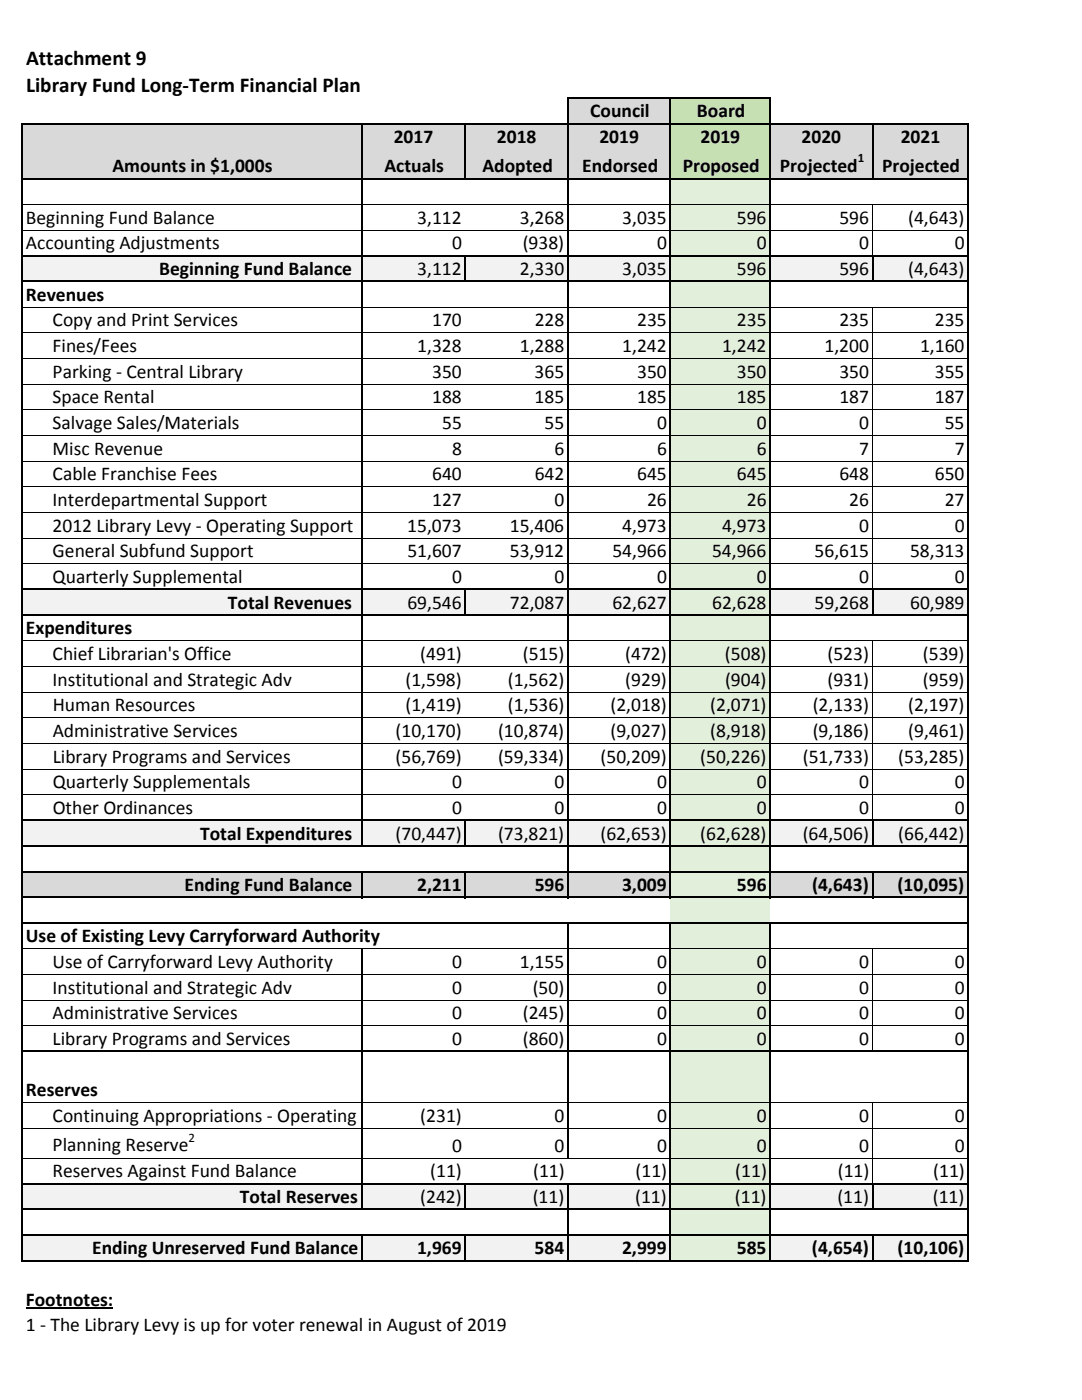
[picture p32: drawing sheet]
<svg xmlns="http://www.w3.org/2000/svg" width="216mm" height="279mm" viewBox="0 0 216 279" stroke-linecap="round" stroke-linejoin="round" font-family="sans-serif">
<defs><g id="words">
<g font-size="4.2">
<text x="5.2" y="12.9">Attachment 9</text>
<text x="5.2" y="18.3">Library Fund Long‐Term Financial Plan</text>
</g>
<g font-size="3.9">
<text x="117.8" y="23.4">Council</text>
<text x="139.1" y="23.4">Board</text>
<text x="78.6" y="28.5">2017</text>
<text x="99.1" y="28.5">2018</text>
<text x="119.6" y="28.5">2019</text>
<text x="139.8" y="28.5">2019</text>
<text x="159.9" y="28.5">2020</text>
<text x="179.7" y="28.5">2021</text>
<text x="22.4" y="34.4">Amounts in $1,000s</text>
<text x="76.7" y="34.4">Actuals</text>
<text x="96.3" y="34.4">Adopted</text>
<text x="116.2" y="34.4">Endorsed</text>
<text x="136.2" y="34.4">Proposed</text>
<text x="155.6" y="34.4">Projected</text>
<text x="176" y="34.4">Projected</text>
<text x="5.2" y="44.7">Beginning Fund Balance</text>
<text x="83.3" y="44.7">3,112</text>
<text x="103.7" y="44.7">3,268</text>
<text x="124.2" y="44.7">3,035</text>
<text x="147" y="44.7">596</text>
<text x="167.5" y="44.7">596</text>
<text x="181.2" y="44.7">(4,643)</text>
<text x="5.2" y="49.8">Accounting Adjustments</text>
<text x="90.2" y="49.8">0</text>
<text x="104.3" y="49.8">(938)</text>
<text x="131.1" y="49.8">0</text>
<text x="151" y="49.8">0</text>
<text x="171.4" y="49.8">0</text>
<text x="190.5" y="49.8">0</text>
<text x="31.7" y="54.9">Beginning Fund Balance</text>
<text x="83.3" y="54.9">3,112</text>
<text x="103.7" y="54.9">2,330</text>
<text x="124.2" y="54.9">3,035</text>
<text x="147" y="54.9">596</text>
<text x="167.5" y="54.9">596</text>
<text x="181.2" y="54.9">(4,643)</text>
<text x="5.2" y="60">Revenues</text>
<text x="10.5" y="65.1">Copy and Print Services</text>
<text x="86.2" y="65.1">170</text>
<text x="106.7" y="65.1">228</text>
<text x="127.1" y="65.1">235</text>
<text x="147" y="65.1">235</text>
<text x="167.5" y="65.1">235</text>
<text x="186.5" y="65.1">235</text>
<text x="10.5" y="70.3">Fines/Fees</text>
<text x="83.3" y="70.3">1,328</text>
<text x="103.7" y="70.3">1,288</text>
<text x="124.2" y="70.3">1,242</text>
<text x="144.1" y="70.3">1,242</text>
<text x="164.5" y="70.3">1,200</text>
<text x="183.6" y="70.3">1,160</text>
<text x="10.5" y="75.4">Parking ‐ Central Library</text>
<text x="86.2" y="75.4">350</text>
<text x="106.7" y="75.4">365</text>
<text x="127.1" y="75.4">350</text>
<text x="147" y="75.4">350</text>
<text x="167.5" y="75.4">350</text>
<text x="186.5" y="75.4">355</text>
<text x="10.5" y="80.5">Space Rental</text>
<text x="86.2" y="80.5">188</text>
<text x="106.7" y="80.5">185</text>
<text x="127.1" y="80.5">185</text>
<text x="147" y="80.5">185</text>
<text x="167.5" y="80.5">187</text>
<text x="186.5" y="80.5">187</text>
<text x="10.5" y="85.6">Salvage Sales/Materials</text>
<text x="88.2" y="85.6">55</text>
<text x="108.7" y="85.6">55</text>
<text x="131.1" y="85.6">0</text>
<text x="151" y="85.6">0</text>
<text x="171.5" y="85.6">0</text>
<text x="188.5" y="85.6">55</text>
<text x="10.5" y="90.8">Misc Revenue</text>
<text x="10.5" y="95.9">Cable Franchise Fees</text>
<text x="86.2" y="95.9">640</text>
<text x="90.2" y="90.8">8</text>
<text x="106.7" y="95.9">642</text>
<text x="110.7" y="90.8">6</text>
<text x="127.1" y="95.9">645</text>
<text x="131.1" y="90.8">6</text>
<text x="147" y="95.9">645</text>
<text x="151" y="90.8">6</text>
<text x="167.5" y="95.9">648</text>
<text x="171.5" y="90.8">7</text>
<text x="186.5" y="95.9">650</text>
<text x="190.5" y="90.8">7</text>
<text x="10.5" y="101">Interdepartmental Support</text>
<text x="86.2" y="101">127</text>
<text x="110.7" y="101">0</text>
<text x="129.1" y="101">26</text>
<text x="149" y="101">26</text>
<text x="169.5" y="101">26</text>
<text x="188.5" y="101">27</text>
<text x="10.5" y="106.1">2012 Library Levy ‐ Operating Support</text>
<text x="81.3" y="106.1">15,073</text>
<text x="101.7" y="106.1">15,406</text>
<text x="124.2" y="106.1">4,973</text>
<text x="144.1" y="106.1">4,973</text>
<text x="171.5" y="106.1">0</text>
<text x="190.5" y="106.1">0</text>
<text x="10.5" y="111.2">General Subfund Support</text>
<text x="81.3" y="111.2">51,607</text>
<text x="101.7" y="111.2">53,912</text>
<text x="122.2" y="111.2">54,966</text>
<text x="142.1" y="111.2">54,966</text>
<text x="162.5" y="111.2">56,615</text>
<text x="181.6" y="111.2">58,313</text>
<text x="10.5" y="116.4">Quarterly Supplemental</text>
<text x="90.2" y="116.4">0</text>
<text x="110.7" y="116.4">0</text>
<text x="131.1" y="116.4">0</text>
<text x="151" y="116.4">0</text>
<text x="171.5" y="116.4">0</text>
<text x="190.5" y="116.4">0</text>
<text x="45.5" y="121.5">Total Revenues</text>
<text x="81.3" y="121.5">69,546</text>
<text x="101.7" y="121.5">72,087</text>
<text x="122.2" y="121.5">62,627</text>
<text x="142.1" y="121.5">62,628</text>
<text x="162.5" y="121.5">59,268</text>
<text x="181.6" y="121.5">60,989</text>
<text x="5.2" y="126.6">Expenditures</text>
<text x="10.5" y="131.7">Chief Librarian's Office</text>
<text x="83.9" y="131.7">(491)</text>
<text x="104.3" y="131.7">(515)</text>
<text x="124.8" y="131.7">(472)</text>
<text x="144.7" y="131.7">(508)</text>
<text x="165.1" y="131.7">(523)</text>
<text x="184.2" y="131.7">(539)</text>
<text x="10.5" y="136.8">Institutional and Strategic Adv</text>
<text x="80.9" y="136.8">(1,598)</text>
<text x="101.4" y="136.8">(1,562)</text>
<text x="124.8" y="136.8">(929)</text>
<text x="144.7" y="136.8">(904)</text>
<text x="165.1" y="136.8">(931)</text>
<text x="184.2" y="136.8">(959)</text>
<text x="10.5" y="142">Human Resources</text>
<text x="80.9" y="142">(1,419)</text>
<text x="101.4" y="142">(1,536)</text>
<text x="121.8" y="142">(2,018)</text>
<text x="141.7" y="142">(2,071)</text>
<text x="162.2" y="142">(2,133)</text>
<text x="181.2" y="142">(2,197)</text>
<text x="10.5" y="147.1">Administrative Services</text>
<text x="78.9" y="147.1">(10,170)</text>
<text x="99.4" y="147.1">(10,874)</text>
<text x="121.8" y="147.1">(9,027)</text>
<text x="141.7" y="147.1">(8,918)</text>
<text x="162.2" y="147.1">(9,186)</text>
<text x="181.2" y="147.1">(9,461)</text>
<text x="10.5" y="152.2">Library Programs and Services</text>
<text x="78.9" y="152.2">(56,769)</text>
<text x="99.4" y="152.2">(59,334)</text>
<text x="119.8" y="152.2">(50,209)</text>
<text x="139.7" y="152.2">(50,226)</text>
<text x="160.2" y="152.2">(51,733)</text>
<text x="179.2" y="152.2">(53,285)</text>
<text x="10.5" y="157.3">Quarterly Supplementals</text>
<text x="90.2" y="157.3">0</text>
<text x="110.7" y="157.3">0</text>
<text x="131.1" y="157.3">0</text>
<text x="151" y="157.3">0</text>
<text x="171.5" y="157.3">0</text>
<text x="190.5" y="157.3">0</text>
<text x="10.5" y="162.5">Other Ordinances</text>
<text x="39.9" y="167.6">Total Expenditures</text>
<text x="78.9" y="167.6">(70,447)</text>
<text x="90.2" y="162.5">0</text>
<text x="99.4" y="167.6">(73,821)</text>
<text x="110.7" y="162.5">0</text>
<text x="119.8" y="167.6">(62,653)</text>
<text x="131.1" y="162.5">0</text>
<text x="139.7" y="167.6">(62,628)</text>
<text x="151" y="162.5">0</text>
<text x="160.2" y="167.6">(64,506)</text>
<text x="171.5" y="162.5">0</text>
<text x="179.2" y="167.6">(66,442)</text>
<text x="190.5" y="162.5">0</text>
<text x="36.8" y="177.8">Ending Fund Balance</text>
<text x="83.2" y="177.8">2,211</text>
<text x="106.7" y="177.8">596</text>
<text x="124.1" y="177.8">3,009</text>
<text x="147" y="177.8">596</text>
<text x="162" y="177.8">(4,643)</text>
<text x="179.1" y="177.8">(10,095)</text>
<text x="5.2" y="188.1">Use of Existing Levy Carryforward Authority</text>
<text x="10.5" y="193.2">Use of Carryforward Levy Authority</text>
<text x="90.2" y="193.2">0</text>
<text x="103.7" y="193.2">1,155</text>
<text x="131.1" y="193.2">0</text>
<text x="151" y="193.2">0</text>
<text x="171.5" y="193.2">0</text>
<text x="190.5" y="193.2">0</text>
<text x="10.5" y="198.3">Institutional and Strategic Adv</text>
<text x="10.5" y="203.4">Administrative Services</text>
<text x="90.2" y="198.3">0</text>
<text x="90.2" y="203.4">0</text>
<text x="104.3" y="203.4">(245)</text>
<text x="106.3" y="198.3">(50)</text>
<text x="131.1" y="198.3">0</text>
<text x="131.1" y="203.4">0</text>
<text x="151" y="198.3">0</text>
<text x="151" y="203.4">0</text>
<text x="171.5" y="198.3">0</text>
<text x="171.5" y="203.4">0</text>
<text x="190.5" y="198.3">0</text>
<text x="190.5" y="203.4">0</text>
<text x="10.5" y="208.6">Library Programs and Services</text>
<text x="90.2" y="208.6">0</text>
<text x="104.3" y="208.6">(860)</text>
<text x="131.1" y="208.6">0</text>
<text x="151" y="208.6">0</text>
<text x="171.5" y="208.6">0</text>
<text x="190.5" y="208.6">0</text>
<text x="5.2" y="218.8">Reserves</text>
<text x="10.5" y="223.9">Continuing Appropriations ‐ Operating</text>
<text x="83.9" y="223.9">(231)</text>
<text x="110.7" y="223.9">0</text>
<text x="131.1" y="223.9">0</text>
<text x="151" y="223.9">0</text>
<text x="171.5" y="223.9">0</text>
<text x="190.5" y="223.9">0</text>
<text x="10.5" y="229.8">Planning Reserve</text>
<text x="90.2" y="229.8">0</text>
<text x="110.7" y="229.8">0</text>
<text x="131.1" y="229.8">0</text>
<text x="151" y="229.8">0</text>
<text x="171.5" y="229.8">0</text>
<text x="190.5" y="229.8">0</text>
<text x="10.5" y="234.9">Reserves Against Fund Balance</text>
<text x="85.9" y="234.9">(11)</text>
<text x="106.4" y="234.9">(11)</text>
<text x="126.8" y="234.9">(11)</text>
<text x="146.7" y="234.9">(11)</text>
<text x="167.2" y="234.9">(11)</text>
<text x="186.2" y="234.9">(11)</text>
<text x="47.9" y="240.1">Total Reserves</text>
<text x="83.9" y="240.1">(242)</text>
<text x="106.3" y="240.1">(11)</text>
<text x="126.7" y="240.1">(11)</text>
<text x="146.6" y="240.1">(11)</text>
<text x="167.1" y="240.1">(11)</text>
<text x="186.1" y="240.1">(11)</text>
<text x="18.4" y="250.3">Ending Unreserved Fund Balance</text>
<text x="83.2" y="250.3">1,969</text>
<text x="106.7" y="250.3">584</text>
<text x="124.1" y="250.3">2,999</text>
<text x="147" y="250.3">585</text>
<text x="162" y="250.3">(4,654)</text>
<text x="179.1" y="250.3">(10,106)</text>
<text x="5.2" y="260.6">Footnotes:</text>
<text x="5.2" y="265.7">1 ‐ The Library Levy is up for voter renewal in August of 2019</text>
</g>
<g font-size="2.6">
<text x="171.2" y="32.4">1</text>
<text x="37.6" y="227.8">2</text>
</g>
</g></defs>
<path d="M113.3 19.6h20.5v5.1h-20.5z" fill="#d9d9d9"/>
<path d="M133.8 19.6h19.9v5.1h-19.9z" fill="#c6e0b4"/>
<path d="M4.7 24.7h129.1v11h-129.1z" fill="#d9d9d9"/>
<path d="M133.8 24.7h19.9v11h-19.9z" fill="#c6e0b4"/>
<path d="M153.7 24.7h39.5v11h-39.5z" fill="#d9d9d9"/>
<g fill="#e2efda">
<path d="M133.8 35.7h19.9v5.2h-19.9z"/>
<path d="M133.8 40.8h19.9v5.2h-19.9z"/>
<path d="M133.8 45.9h19.9v5.2h-19.9z"/>
</g>
<path d="M4.7 51.1h129.1v5.1h-129.1z" fill="#f2f2f2"/>
<path d="M133.8 51.1h19.9v5.1h-19.9z" fill="#e2efda"/>
<path d="M153.7 51.1h39.5v5.1h-39.5z" fill="#f2f2f2"/>
<g fill="#e2efda">
<path d="M133.8 56.2h19.9v5.1h-19.9z"/>
<path d="M133.8 61.3h19.9v5.2h-19.9z"/>
<path d="M133.8 66.4h19.9v5.2h-19.9z"/>
<path d="M133.8 71.5h19.9v5.2h-19.9z"/>
<path d="M133.8 76.7h19.9v5.1h-19.9z"/>
<path d="M133.8 81.8h19.9v5.2h-19.9z"/>
<path d="M133.8 86.9h19.9v5.2h-19.9z"/>
<path d="M133.8 92h19.9v5.2h-19.9z"/>
<path d="M133.8 97.2h19.9v5.1h-19.9z"/>
<path d="M133.8 102.3h19.9v5.1h-19.9z"/>
<path d="M133.8 107.4h19.9v5.2h-19.9z"/>
<path d="M133.8 112.5h19.9v5.2h-19.9z"/>
</g>
<path d="M4.7 117.6h129.1v5.2h-129.1z" fill="#f2f2f2"/>
<path d="M133.8 117.6h19.9v5.2h-19.9z" fill="#e2efda"/>
<path d="M153.7 117.6h39.5v5.2h-39.5z" fill="#f2f2f2"/>
<g fill="#e2efda">
<path d="M133.8 122.8h19.9v5.1h-19.9z"/>
<path d="M133.8 127.9h19.9v5.2h-19.9z"/>
<path d="M133.8 133h19.9v5.2h-19.9z"/>
<path d="M133.8 138.1h19.9v5.2h-19.9z"/>
<path d="M133.8 143.3h19.9v5.1h-19.9z"/>
<path d="M133.8 148.4h19.9v5.1h-19.9z"/>
<path d="M133.8 153.5h19.9v5.2h-19.9z"/>
<path d="M133.8 158.6h19.9v5.2h-19.9z"/>
</g>
<path d="M4.7 163.7h129.1v5.2h-129.1z" fill="#f2f2f2"/>
<path d="M133.8 163.7h19.9v5.2h-19.9z" fill="#e2efda"/>
<path d="M153.7 163.7h39.5v5.2h-39.5z" fill="#f2f2f2"/>
<path d="M133.8 168.9h19.9v5.1h-19.9z" fill="#e2efda"/>
<path d="M4.7 174h129.1v5.2h-129.1z" fill="#d9d9d9"/>
<path d="M133.8 174h19.9v5.2h-19.9z" fill="#e2efda"/>
<path d="M153.7 174h39.5v5.2h-39.5z" fill="#d9d9d9"/>
<g fill="#e2efda">
<path d="M133.8 179.1h19.9v5.2h-19.9z"/>
<path d="M133.8 184.2h19.9v5.2h-19.9z"/>
<path d="M133.8 189.4h19.9v5.1h-19.9z"/>
<path d="M133.8 194.5h19.9v5.1h-19.9z"/>
<path d="M133.8 199.6h19.9v5.2h-19.9z"/>
<path d="M133.8 204.7h19.9v5.2h-19.9z"/>
<path d="M133.8 209.8h19.9v5.2h-19.9z"/>
<path d="M133.8 215h19.9v5.1h-19.9z"/>
<path d="M133.8 220.1h19.9v5.2h-19.9z"/>
<path d="M133.8 225.2h19.9v5.9h-19.9z"/>
<path d="M133.8 231.1h19.9v5.2h-19.9z"/>
</g>
<path d="M4.7 236.2h129.1v5.2h-129.1z" fill="#f2f2f2"/>
<path d="M133.8 236.2h19.9v5.2h-19.9z" fill="#e2efda"/>
<path d="M153.7 236.2h39.5v5.2h-39.5z" fill="#f2f2f2"/>
<path d="M133.8 241.3h19.9v5.2h-19.9z" fill="#e2efda"/>
<path d="M4.7 246.5h129.1v5.1h-129.1z" fill="#f2f2f2"/>
<path d="M133.8 246.5h19.9v5.1h-19.9z" fill="#e2efda"/>
<path d="M153.7 246.5h39.5v5.1h-39.5z" fill="#f2f2f2"/>
<path d="M5.2 261.1h17.3" fill="none" stroke="#000" stroke-width=".25"/>
<g fill="none" stroke="#000" stroke-width=".2">
<path d="M4.7 40.8h67.3M4.7 46h67.3M72.3 40.8h40.9M72.3 46h40.9M113.5 40.8h20.1M113.5 46h20.1M133.9 40.8h19.6M133.9 46h19.6M153.8 40.8h39.2M153.8 46h39.2M174.1 40.9v10M4.7 61.3h67.3"/>
<path d="M4.7 66.4h67.3M4.7 71.6h67.3M4.7 76.7h67.3M72.3 61.3h40.9M72.3 66.4h40.9M72.3 71.6h40.9M72.3 76.7h40.9M113.5 61.3h20.1M113.5 66.4h20.1M113.5 71.6h20.1M113.5 76.7h20.1M133.9 61.3h19.6"/>
<path d="M133.9 66.4h19.6M133.9 71.6h19.6M133.9 76.7h19.6M153.8 61.3h39.2M153.8 66.4h39.2M153.8 71.6h39.2M153.8 76.7h39.2M174.1 61.3v56.2M4.7 81.8h67.3M4.7 86.9h67.3M4.7 92.1h67.3M4.7 97.2h67.3"/>
<path d="M72.3 81.8h40.9M72.3 86.9h40.9M72.3 92.1h40.9M72.3 97.2h40.9M113.5 81.8h20.1M113.5 86.9h20.1M113.5 92.1h20.1M113.5 97.2h20.1M133.9 81.8h19.6M133.9 86.9h19.6M133.9 92.1h19.6M133.9 97.2h19.6"/>
<path d="M153.8 81.8h39.2M153.8 86.9h39.2M153.8 92.1h39.2M153.8 97.2h39.2M4.7 102.3h67.3M4.7 107.4h67.3M4.7 112.5h67.3M72.3 102.3h40.9M72.3 107.4h40.9M72.3 112.5h40.9M113.5 102.3h20.1M113.5 107.4h20.1"/>
<path d="M113.5 112.5h20.1M133.9 102.3h19.6M133.9 107.4h19.6M133.9 112.5h19.6M153.8 102.3h39.2M153.8 107.4h39.2M153.8 112.5h39.2M4.7 127.9h67.3M4.7 133h67.3M4.7 138.2h67.3M72.3 127.9h40.9M72.3 133h40.9"/>
<path d="M72.3 138.2h40.9M113.5 127.9h20.1M113.5 133h20.1M113.5 138.2h20.1M133.9 127.9h19.6M133.9 133h19.6M133.9 138.2h19.6M153.8 127.9h39.2M153.8 133h39.2M153.8 138.2h39.2M174.1 127.9v35.7M4.7 143.3h67.3"/>
<path d="M4.7 148.4h67.3M4.7 153.5h67.3M4.7 158.6h67.3M72.3 143.3h40.9M72.3 148.4h40.9M72.3 153.5h40.9M72.3 158.6h40.9M113.5 143.3h20.1M113.5 148.4h20.1M113.5 153.5h20.1M113.5 158.6h20.1M133.9 143.3h19.6"/>
<path d="M133.9 148.4h19.6M133.9 153.5h19.6M133.9 158.6h19.6M153.8 143.3h39.2M153.8 148.4h39.2M153.8 153.5h39.2M153.8 158.6h39.2M4.7 189.4h67.3M4.7 194.5h67.3M4.7 199.6h67.3M72.3 189.4h40.9M72.3 194.5h40.9"/>
<path d="M72.3 199.6h40.9M113.5 189.4h20.1M113.5 194.5h20.1M113.5 199.6h20.1M133.9 189.4h19.6M133.9 194.5h19.6M133.9 199.6h19.6M153.8 189.4h39.2M153.8 194.5h39.2M153.8 199.6h39.2M174.1 189.4v20.3M4.7 204.7h67.3"/>
<path d="M72.3 204.7h40.9M113.5 204.7h20.1M133.9 204.7h19.6M153.8 204.7h39.2M4.7 220.1h67.3M4.7 225.2h67.3M4.7 231.1h67.3M72.3 220.1h40.9M72.3 225.2h40.9M72.3 231.1h40.9M113.5 220.1h20.1M113.5 225.2h20.1"/>
<path d="M113.5 231.1h20.1M133.9 220.1h19.6M133.9 225.2h19.6M133.9 231.1h19.6M153.8 220.1h39.2M153.8 225.2h39.2M153.8 231.1h39.2M174.1 220.1v16"/>
</g>
<g fill="none" stroke="#000" stroke-width=".34">
<path d="M113.3 19.4v159.9M113.5 19.6h40.3M133.8 19.7v159.6M153.7 19.7v159.6M4.5 24.5v227.3M4.7 24.7h188.6M4.7 35.7h188.6M72.1 24.8v144.2M92.9 24.8v11.1M174.1 24.8v11.1M193.2 24.8v227M4.7 51.1h188.6"/>
<path d="M4.7 56.2h188.6M92.9 51.2v5.1M174.1 51.2v5.1M4.7 117.6h188.6M92.9 117.8v5.1M174.1 117.8v5.1M4.7 122.8h188.6M4.7 163.7h188.6M4.7 168.9h188.6M4.7 174h188.6M4.7 179.1h188.6M72.1 174.2v5.1"/>
<path d="M92.9 163.9v5.1M92.9 174.2v5.1M174.1 163.9v5.1M174.1 174.2v5.1M4.7 184.2h188.6M72.1 189.4v52.1M113.3 184.4v46.7M133.8 184.4v67.4M153.7 184.4v67.4M4.7 209.8h188.6M4.7 236.2h188.6M92.9 236.4v5.1"/>
<path d="M113.3 236.4v15.4M174.1 236.4v5.1M4.7 241.3h188.6M4.7 246.5h188.6M4.7 251.6h188.6M72.1 246.6v5.2M92.9 246.6v5.2M174.1 246.6v5.2"/>
</g>
<use href="#words"/>
</svg>
